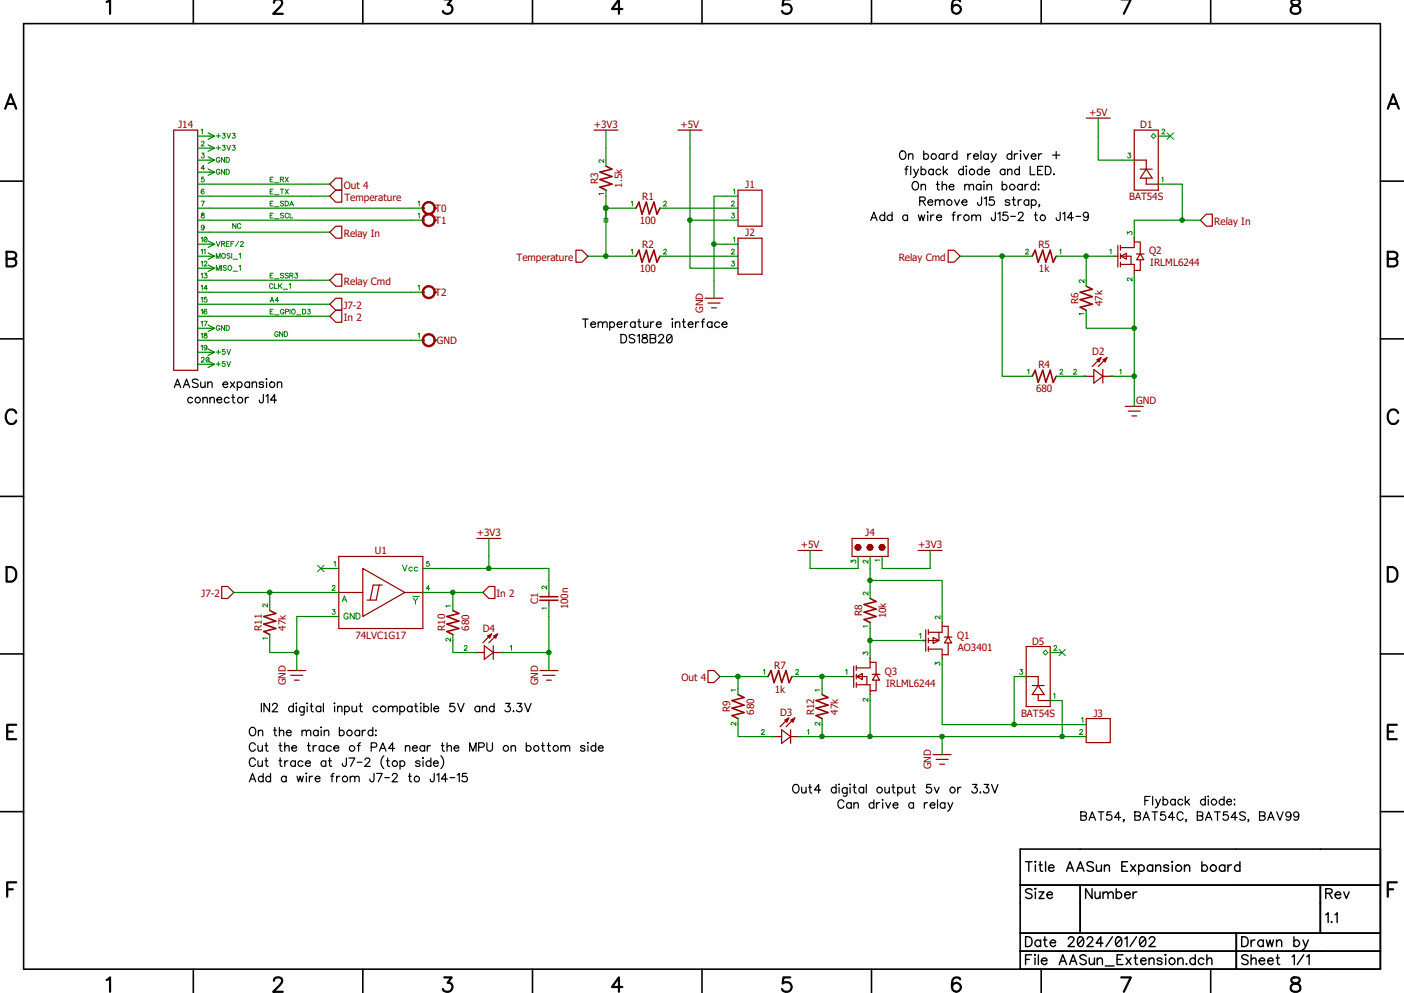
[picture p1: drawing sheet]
<svg xmlns="http://www.w3.org/2000/svg" width="297mm" height="210mm" viewBox="0 0 297 210" stroke-linecap="round" stroke-linejoin="round" font-family="sans-serif">
<defs><g id="words">
<g font-size="2.1" fill="#970000">
<text x="37.7" y="27.1">J14</text>
<text x="125.6" y="27.1">+3V3</text>
<text x="144" y="27.1">+5V</text>
<text x="230.4" y="24.6">+5V</text>
<text x="241.2" y="27.1">D1</text>
<text x="72.8" y="39.9">Out 4</text>
<text x="126.5" y="38.9" transform="rotate(-90 126.5 38.9)">R3</text>
<text x="131.6" y="39.7" transform="rotate(-90 131.6 39.7)">1.5k</text>
<text x="157.6" y="39.8">J1</text>
<text x="72.9" y="42.4">Temperature</text>
<text x="92.1" y="44.9">T0</text>
<text x="92.1" y="47.4">T1</text>
<text x="135.3" y="47.4">100</text>
<text x="135.8" y="42.3">R1</text>
<text x="238.9" y="42.3">BAT54S</text>
<text x="256.9" y="47.6">Relay In</text>
<text x="72.7" y="50">Relay In</text>
<text x="135.8" y="52.5">R2</text>
<text x="157.6" y="50">J2</text>
<text x="219.7" y="52.5">R5</text>
<text x="243.1" y="53.8">Q2</text>
<text x="109.3" y="55.1">Temperature</text>
<text x="135.3" y="57.6">100</text>
<text x="190.1" y="55.1">Relay Cmd</text>
<text x="219.8" y="57.6">1k</text>
<text x="243.3" y="56.3">IRLML6244</text>
<text x="72.6" y="65.3">J7-2</text>
<text x="72.8" y="60.2">Relay Cmd</text>
<text x="92.1" y="62.7">T2</text>
<text x="228.1" y="64.3" transform="rotate(-90 228.1 64.3)">R6</text>
<text x="233.2" y="64.7" transform="rotate(-90 233.2 64.7)">47k</text>
<text x="72.7" y="67.8">In 2</text>
<text x="148.8" y="66.2" transform="rotate(-90 148.8 66.2)">GND</text>
<text x="92.4" y="72.8">GND</text>
<text x="219.7" y="77.9">R4</text>
<text x="231.1" y="75.2">D2</text>
<text x="219.2" y="83">680</text>
<text x="240.4" y="85.3">GND</text>
<text x="100.9" y="113.4">+3V3</text>
<text x="183" y="113.5">J4</text>
<text x="79.3" y="117.3">U1</text>
<text x="169.4" y="116">+5V</text>
<text x="194.2" y="116">+3V3</text>
<text x="42.6" y="126.2">J7-2</text>
<text x="105" y="126.2">In 2</text>
<text x="113.8" y="127.8" transform="rotate(-90 113.8 127.8)">C1</text>
<text x="120.2" y="128.9" transform="rotate(-90 120.2 128.9)">100n</text>
<text x="182.4" y="130.3" transform="rotate(-90 182.4 130.3)">R8</text>
<text x="187.5" y="130.8" transform="rotate(-90 187.5 130.8)">10k</text>
<text x="55.4" y="133.5" transform="rotate(-90 55.4 133.5)">R11</text>
<text x="60.5" y="133.3" transform="rotate(-90 60.5 133.3)">47k</text>
<text x="75.2" y="135">74LVC1G17</text>
<text x="94.1" y="133.5" transform="rotate(-90 94.1 133.5)">R10</text>
<text x="99.2" y="133.4" transform="rotate(-90 99.2 133.4)">680</text>
<text x="102.1" y="133.6">D4</text>
<text x="202.5" y="135.2">Q1</text>
<text x="202.6" y="137.8">AO3401</text>
<text x="218.4" y="136.3">D5</text>
<text x="163.8" y="141.4">R7</text>
<text x="187.2" y="142.7">Q3</text>
<text x="60.5" y="144.9" transform="rotate(-90 60.5 144.9)">GND</text>
<text x="113.8" y="144.9" transform="rotate(-90 113.8 144.9)">GND</text>
<text x="144.2" y="144">Out 4</text>
<text x="163.9" y="146.5">1k</text>
<text x="187.5" y="145.2">IRLML6244</text>
<text x="154.5" y="150.7" transform="rotate(-90 154.5 150.7)">R9</text>
<text x="159.6" y="151.2" transform="rotate(-90 159.6 151.2)">680</text>
<text x="165" y="151.4">D3</text>
<text x="172.3" y="151.3" transform="rotate(-90 172.3 151.3)">R12</text>
<text x="177.3" y="151.1" transform="rotate(-90 177.3 151.1)">47k</text>
<text x="216" y="151.6">BAT54S</text>
<text x="231.3" y="151.6">J3</text>
<text x="197" y="162.7" transform="rotate(-90 197 162.7)">GND</text>
</g>
</g></defs>
<path d="M0 0h297v210h-297z" fill-rule="evenodd" fill="#fff" stroke="#fff" stroke-width=".34"/>
<g fill="none" stroke="#008000" stroke-width=".21">
<path d="M57.1 37.9h.4M57.8 37.5h-.7v1h.7M58.1 38.7h.9M59.3 37.9h.6v-.4h-.6v1M59.6 37.9l.4 .6M60.3 37.5l.7 1M61 37.5l-.7 1M238.6 32.4h.5l-.2 .4h.1a.34 .34 0 0 1 .1 .5 .34 .34 0 0 1-.6-.1M244 28.3l.5 .5-.5 .5-.5-.5zM245.8 37.7l.2-.2v1M245.8 27.6l.2-.3 .4 .2-.6 .8h.7M246.9 28.1l1.3 1.4"/>
<path d="M248.2 28.1l-1.3 1.4M49.9 47.3v1l-.7-1v1M50.9 47.5a.37 .37 0 0 0-.4-.2 .37 .37 0 0 0-.3 .4v.2a.37 .37 0 0 0 .3 .4 .37 .37 0 0 0 .4-.3M57.1 40.5h.4M57.1 58.3h.4M57.1 43h.4M57.1 45.6h.4M57.8 40h-.7v1h.7M57.8 57.8h-.7v1h.7M57.8 42.5h-.7v1.1h.7M57.8 45.1h-.7v1h.7M58 60v1h.6"/>
<path d="M58.1 41.2h.9M58.1 59h.9M58.1 43.7h.9M58.1 46.3h.9M58.9 60v1M59.3 40h.7M59.6 40v1M59.6 60l-.7 .7M60 57.9l-.2-.1-.5 .1 .1 .2 .5 .3v.4h-.3l-.3-.2M60 42.7l-.2-.2-.5 .2 .1 .2 .5 .3v.3l-.3 .1-.3-.2M60 45.2l-.2-.1-.5 .1 .1 .2 .5 .3v.4h-.3l-.3-.2M60.3 40l.7 1"/>
<path d="M60.3 42.5h.4a.54 .54 0 0 1 .3 .6 .54 .54 0 0 1-.3 .5h-.4zM61 40l-.7 1M61 57.9l-.3-.1-.4 .1 .1 .3 .6 .2-.1 .4h-.3l-.3-.2M61 45.3a.37 .37 0 0 0-.4-.2 .37 .37 0 0 0-.3 .4v.2a.37 .37 0 0 0 .3 .4 .37 .37 0 0 0 .4-.3M61.3 43.6l.4-1.1 .4 1.1M61.3 58.3l.6-.1v-.3l-.6-.1v1M61.3 45.1v1h.6M61.5 43.2h.4M61.6 58.3l.4 .5M62.4 57.8h.5l-.2 .4a.34 .34 0 0 1 .3 .3 .34 .34 0 0 1-.3 .3 .34 .34 0 0 1-.4-.2M127.8 46.2h.8v.7h-.8zM57.1 63.9l.4-1 .4 1"/>
<path d="M57.1 65.9h.4M57.3 63.5h.5M57.7 60.2a.37 .37 0 0 0-.4-.2 .37 .37 0 0 0-.3 .4v.2a.37 .37 0 0 0 .3 .4 .37 .37 0 0 0 .4-.3M57.8 65.4h-.7v1h.7M58.1 66.6h.9M58.8 70.4a.37 .37 0 0 0-.4-.3 .37 .37 0 0 0-.3 .4v.3a.36 .36 0 0 0 .4 .4 .36 .36 0 0 0 .3-.4h-.2M59 63.5h-.7l.4-.6v1M59.2 60.4l.4 .6M59.8 70.1v1.1l-.7-1.1v1.1M59.9 61.2h1M60.1 65.7a.39 .39 0 0 0-.5-.3 .39 .39 0 0 0-.3 .4v.2a.38 .38 0 0 0 .4 .4 .38 .38 0 0 0 .4-.4h-.3M60.2 70.1h.3a.54 .54 0 0 1 .3 .6 .54 .54 0 0 1-.3 .5h-.3z"/>
<path d="M60.4 65.9h.6v-.4l-.6-.1v1M61.2 60.2l.2-.2v1M61.3 65.4v1M61.8 65.5l.2-.1a.49 .49 0 0 1 .5 .6 .49 .49 0 0 1-.7 .4l-.1-.4zM62.8 66.6h.9M64 65.4h.3a.54 .54 0 0 1 .4 .5 .54 .54 0 0 1-.4 .5h-.3zM65.1 65.4h.5l-.3 .4a.34 .34 0 0 1 .3 .3 .34 .34 0 0 1-.2 .4 .34 .34 0 0 1-.4-.3M227.2 78.4l.1-.3h.3l.1 .2-.1 .4-.5 .4h.7M236.9 78.3l.2-.2v1M98.3 136.8l.1-.3 .3 .1 .1 .1-.1 .4-.5 .4h.6M107.9 136.7l.3-.2v1M115.7 123.9v.7l-.8-.6-.3 .1 .1 .3 .2 .1"/>
<path d="M115.7 128.6h-1.1l.3 .2M161.1 154.6l.2-.3h.3l.1 .2-.2 .4-.5 .4h.8M170.9 154.5l.2-.2v1"/>
</g>
<g fill="none" stroke="#000" stroke-width=".25">
<path d="M190.5 32.2a.66 .66 0 0 1 .7-.3 .66 .66 0 0 1 .4 .7v.4a.68 .68 0 0 1-.6 .7 .68 .68 0 0 1-.7-.7zM191.4 35.8h.6M192.1 35.2l-.3 .1-.1 .2v1.5M192.2 32.9l.4-.4 .4 .1 .1 1.1M192.2 32.5v1.2M192.7 35.2v1.8M193.1 38.7a.66 .66 0 0 1 .8-.3 .66 .66 0 0 1 .4 .7v.4a.68 .68 0 0 1-.7 .7 .68 .68 0 0 1-.6-.7zM193.3 35.8l.5 1.2-.2 .3-.4 .2M194.3 35.8l-.5 1.2M194.9 36a.57 .57 0 0 1 .8-.1 .57 .57 0 0 1 0 .9 .57 .57 0 0 1-.8-.1M194.9 39.3l.4-.3 .4 .1 .1 1.1M194.9 35.2v1.8"/>
<path d="M194.9 39v1.2M195.4 32.8a.57 .57 0 0 1 .8-.1 .57 .57 0 0 1 0 .8 .57 .57 0 0 1-.8-.1M195.4 31.9v1.8M197.4 36a.57 .57 0 0 0-.8-.1 .57 .57 0 0 0 0 .9 .57 .57 0 0 0 .8-.1M197.4 35.8v1.2M198.1 39h.6M198.3 38.4v1.4l.1 .3 .4 .1M199 36a.57 .57 0 0 0-.8-.1 .57 .57 0 0 0 0 .9 .57 .57 0 0 0 .8-.1M199.3 39.3l.4-.3 .5 .1v1.1M199.3 38.4v1.8M199.6 35.2v1.8M199.6 32.8a.57 .57 0 0 0-.8-.1 .57 .57 0 0 0 0 .8 .57 .57 0 0 0 .8-.1"/>
<path d="M199.6 32.5v1.2M199.9 36.3l.6 .7M200.2 32.5v1.2M200.4 35.8l-.8 .8M200.8 39.5h1a.55 .55 0 0 0-.8-.5 .55 .55 0 0 0-.1 .9 .54 .54 0 0 0 .9 0M200.9 32.5a.57 .57 0 0 0-.7 .5M202.4 32.8a.57 .57 0 0 0-.8-.1 .57 .57 0 0 0 0 .8 .57 .57 0 0 0 .8-.1M202.4 31.9v1.8M203.8 36a.57 .57 0 0 0-.8-.1 .57 .57 0 0 0 0 .9 .57 .57 0 0 0 .8-.1M203.8 35.2v1.8M204.1 39.3l.4-.3 .4 .1 .1 1.1M204.1 39v1.2"/>
<path d="M204.4 35.1v.2zM204.4 35.8v1.2M204.7 32.5v1.2M205 39.3l.4-.3 .5 .1 .1 1.1M205.4 32.5a.57 .57 0 0 0-.7 .5M206 33h1a.55 .55 0 0 0-.8-.4 .55 .55 0 0 0-.2 .8 .54 .54 0 0 0 1 0M207.5 39.2a.57 .57 0 0 0-.8 0 .57 .57 0 0 0 0 .8 .57 .57 0 0 0 .8-.1M207.5 31.9v1.8M207.5 39v1.2M207.7 36a.57 .57 0 0 0-.8-.1 .57 .57 0 0 0 0 .9 .57 .57 0 0 0 .8-.1M207.7 35.2v1.8M208.2 38.3v.2z"/>
<path d="M208.2 39v1.2M208.3 36.3h1a.55 .55 0 0 0-.8-.5 .55 .55 0 0 0-.1 .9 .54 .54 0 0 0 .9 0M208.8 39.3a.63 .63 0 0 1 .9-.2l.1 1.1M208.8 39v1.2M209.1 32.5v1.2M209.1 32.8a.57 .57 0 0 0-.9-.1 .57 .57 0 0 0 0 .8 .57 .57 0 0 0 .9-.1M209.7 32.5l.5 1.2-.3 .5-.3 .1M210.8 32.5l-.6 1.2M212 39.2a.57 .57 0 0 1 .8 0 .57 .57 0 0 1 0 .8 .57 .57 0 0 1-.8-.1M212 38.4v1.8M212.6 35.8v1.2M212.6 36a.57 .57 0 0 0-.8-.1 .57 .57 0 0 0 0 .9 .57 .57 0 0 0 .8-.1"/>
<path d="M213.1 36.1l.5-.3 .4 .1 .1 1.1M213.1 35.8v1.2M214 31.9v1.8M214 32.8a.57 .57 0 0 0-.8-.1 .57 .57 0 0 0 0 .8 .57 .57 0 0 0 .8-.1M214.6 32.5v1.2M215.3 32.5a.59 .59 0 0 0-.7 .5M215.6 36a.57 .57 0 0 0-.8-.1 .57 .57 0 0 0 0 .9 .57 .57 0 0 0 .8-.1M215.6 35.2v1.8M215.8 31.9h.2zM215.9 32.5v1.2M216.3 39v1.2M216.3 39.2a.59 .59 0 0 0-.9-.1 .59 .59 0 0 0 0 .9 .59 .59 0 0 0 .9-.1"/>
<path d="M216.5 32.5l.6 1.2 .5-1.2M216.8 39v1.2M217.5 39a.57 .57 0 0 0-.7 .5M217.9 35.2v1.8h1M218.1 33h1.1a.55 .55 0 0 0-.8-.4 .55 .55 0 0 0-.2 .8 .54 .54 0 0 0 1 0M219.1 38.4v1.8M219.1 39.2a.57 .57 0 0 0-.9 0 .57 .57 0 0 0 0 .8 .57 .57 0 0 0 .9-.1M219.5 36h.7M219.6 39.1h.2zM219.7 32.5v1.2M220.4 32.5a.57 .57 0 0 0-.7 .5M220.6 35.2h-1.1v1.8h1.1"/>
<path d="M221.1 35.2h.6a.95 .95 0 0 1 .7 .9 .95 .95 0 0 1-.7 .9h-.6zM222.7 32.8h1.5M223 36.8v.2zM223.4 32v1.6M184.2 46.7l.7-1.8 .6 1.8M184.4 46.1h.9M187.2 44.9v1.8M187.2 45.7a.59 .59 0 0 0-.9-.1 .59 .59 0 0 0 0 .9 .59 .59 0 0 0 .9-.1M188.7 45.7a.59 .59 0 0 0-.8-.1 .59 .59 0 0 0 0 .9 .59 .59 0 0 0 .8-.1M188.7 44.9v1.8M192 45.7a.57 .57 0 0 0-.9-.1 .57 .57 0 0 0 0 .9 .57 .57 0 0 0 .9-.1M192 45.5v1.2"/>
<path d="M194.3 45.5l.3 1.2 .3-1.2 .4 1.2 .3-1.2M194.6 42.5l1-.1 .1-.2v-.4l-.4-.1h-.7v1.7M195.2 42.5l.5 .9M196.3 44.8v.2zM196.3 45.5v1.2M196.3 42.8h1a.55 .55 0 0 0-.8-.5 .55 .55 0 0 0-.1 .9 .54 .54 0 0 0 .9 0M196.9 45.5v1.2M197.6 45.5a.57 .57 0 0 0-.7 .5M197.9 42.6l.4-.4 .4 .1 .1 1.1M197.9 42.2v1.2M198.1 46h1.1a.58 .58 0 0 0-.6-.5 .58 .58 0 0 0-.6 .6 .58 .58 0 0 0 .5 .6h.3l.4-.3M198.8 42.6l.4-.4 .4 .1 .1 1.1"/>
<path d="M201.4 45.5h.6M201.9 42.2l.5 1.2 .6-1.2M202.1 44.9l-.3 .1-.1 .2v1.5M202.6 45.5v1.2M203.3 45.5a.57 .57 0 0 0-.7 .5M203.5 42.8h1.1a.59 .59 0 0 0-.8-.5 .59 .59 0 0 0-.4 .8 .59 .59 0 0 0 .8 .3l.4-.2M205.6 45.8l.4-.3 .4 .1 .1 1.1M205.6 45.5v1.2M206.5 45.8l.4-.3 .4 .1 .1 1.1M207.6 41.7v1.6l-.3 .1-.3-.1-.2-.5M208.2 42l.5-.3v1.7M210.2 41.7h-.8l-.1 .7a.64 .64 0 0 1 1 .1 .64 .64 0 0 1-.2 .9 .64 .64 0 0 1-.9-.3"/>
<path d="M210.6 44.9l-.1 1.6-.3 .2-.3-.1-.2-.5M211.1 45.2l.4-.3v1.8M213.1 44.9h-.8l-.1 .7a.63 .63 0 0 1 .9 0 .63 .63 0 0 1-.1 1 .63 .63 0 0 1-.9-.3M213.6 42.5a.58 .58 0 0 0-1 0l.3 .3 .6 .1 .1 .3a.58 .58 0 0 1-1 0M213.8 45.8h1M214.1 42.2h.7M214.4 41.7v1.4l.1 .2 .3 .1M215.4 42.2v1.2M215.4 45.3l.4-.4 .6 .1a.55 .55 0 0 1-.2 .8l-.9 .9h1.2M216.1 42.2a.57 .57 0 0 0-.7 .6M217.6 42.5a.57 .57 0 0 0-.8-.1 .57 .57 0 0 0 0 .9 .57 .57 0 0 0 .8-.1M217.6 42.2v1.2"/>
<path d="M218.2 42.5a.57 .57 0 0 1 .8-.1 .57 .57 0 0 1 0 .9 .57 .57 0 0 1-.8-.1M218.2 42.2v1.8M218.8 45.5h.6M219.1 44.9v1.4l.1 .3 .3 .1M219.6 40.1h.2zM219.9 43.3h-.1h.1l-.1 .5M224.3 44.9l-.1 1.6-.3 .2-.3-.1-.2-.5M224.8 45.2l.5-.3v1.8M227.1 46.1h-1.3l.9-1.2v1.8M227.6 45.8h1M230.3 45.5a.55 .55 0 0 1-.8 .4 .55 .55 0 0 1-.2-.8 .55 .55 0 0 1 .9 0 1.23 1.23 0 0 1-.5 1.6l-.4-.1-.1-.2M123.2 67.5h1.2"/>
<path d="M123.8 67.5v1.8M125 68.6h1a.55 .55 0 0 0-.8-.5 .55 .55 0 0 0-.1 .9 .54 .54 0 0 0 .9 0M126.5 68.4l.5-.3 .4 .1 .1 1.1M126.5 68.1v1.2M127.5 68.4l.4-.3 .5 .1v1.1M129 68.3a.57 .57 0 0 1 .8-.1 .57 .57 0 0 1 0 .9 .57 .57 0 0 1-.8-.1M129 68.1v1.7M130.6 68.6h1a.55 .55 0 0 0-.8-.5 .55 .55 0 0 0-.2 .9 .54 .54 0 0 0 1 0M131.4 70.7h.6a.95 .95 0 0 1 .6 .9 .95 .95 0 0 1-.6 .9h-.6zM132.1 68.1v1.2M132.8 68.1a.57 .57 0 0 0-.7 .5M134.3 71a.67 .67 0 0 0-.7-.3 .67 .67 0 0 0-.5 .5l.2 .2 .8 .4 .2 .5a.78 .78 0 0 1-1.2 0"/>
<path d="M134.4 68.1v1.2M134.4 68.3a.57 .57 0 0 0-.9-.1 .57 .57 0 0 0 0 .9 .57 .57 0 0 0 .9-.1M134.8 71.1l.5-.4v1.8M134.9 68.1h.6M135.2 67.5v1.4l.1 .3 .3 .1M136 70.8a.36 .36 0 0 0 .1 .6 .64 .64 0 0 1 .8 .3 .64 .64 0 0 1-.1 .7l-.6 .1a.51 .51 0 0 1-.4-.5 .51 .51 0 0 1 .5-.5l.4-.1a.36 .36 0 0 0 .1-.6zM136.1 68.1l.1 1.1 .5 .1 .4-.4M137.1 68.1v1.2M137.5 70.7h.8l.3 .2 .1 .3-.4 .4a.47 .47 0 0 1 .4 .5 .47 .47 0 0 1-.4 .4h-.8zM137.5 71.6h.8M137.6 68.1v1.2M138.3 68.1a.57 .57 0 0 0-.7 .5"/>
<path d="M138.9 68.6h1a.55 .55 0 0 0-.8-.5 .55 .55 0 0 0-.2 .9 .54 .54 0 0 0 1 0M139.4 71.2l.3-.5 .6 .2a.55 .55 0 0 1-.2 .8l-.8 .8h1.2M141.3 70.8a.58 .58 0 0 1 .8 .3 .9 .9 0 0 1-.6 1.4 1.14 1.14 0 0 1-.2-1.7zM142.1 71.1l-1 1.1M142.2 67.4v.2zM142.2 68.1v1.2M142.9 68.4l.4-.3 .4 .1 .1 1.1M142.9 68.1v1.2M144.4 68.1h.5M144.6 67.5v1.4l.1 .3 .3 .1M145.6 68.6h1a.55 .55 0 0 0-.8-.5 .55 .55 0 0 0-.1 .9 .54 .54 0 0 0 .9 0M147.2 68.1v1.2"/>
<path d="M147.8 68.1a.57 .57 0 0 0-.6 .5M148.4 68.1h.6M149.1 67.5l-.4 .1-.1 .2v1.5M150.6 68.3a.57 .57 0 0 0-.8-.1 .57 .57 0 0 0 0 .9 .57 .57 0 0 0 .8-.1M150.6 68.1v1.2M152.2 68.3a.59 .59 0 0 0-.8-.1 .59 .59 0 0 0 0 .9 .59 .59 0 0 0 .8-.1M152.7 68.6h1.1a.59 .59 0 0 0-.7-.4 .59 .59 0 0 0-.4 .7 .59 .59 0 0 0 .8 .4l.3-.3M36.9 82l.6-1.8 .7 1.8M37.1 81.4h.9M38.8 82l.7-1.8 .6 1.8M39 81.4h.9M40.7 84.3a.57 .57 0 0 0-.8-.1 .57 .57 0 0 0 0 .8 .57 .57 0 0 0 .8 0"/>
<path d="M41.9 80.4a.71 .71 0 0 0-1.2 .2l.2 .3 .8 .3 .2 .5a.82 .82 0 0 1-1.2 0M42.5 80.8v1.1l.5 .1 .4-.4M42.9 84.4l.4-.4 .5 .1 .1 1.1M42.9 84v1.2M43.4 80.8v1.2M43.9 81.1l.5-.3 .4 .1 .1 1.1M43.9 80.8v1.2M44.4 84.4l.4-.4 .5 .1v1.1M44.4 84v1.2M45.9 84.5h1a.55 .55 0 0 0-.8-.4 .55 .55 0 0 0-.1 .9 .54 .54 0 0 0 .9 0M47.2 81.3h1a.55 .55 0 0 0-.8-.5 .55 .55 0 0 0-.2 .9 .54 .54 0 0 0 1 0M48.5 84.3a.57 .57 0 0 0-.9-.1 .57 .57 0 0 0 0 .8 .57 .57 0 0 0 .9 0"/>
<path d="M48.7 80.8l1 1.2M49 84h.6M49.3 83.4v1.5l.1 .2 .3 .1M49.7 80.8l-1 1.2M50.2 81a.57 .57 0 0 1 .8-.1 .57 .57 0 0 1 0 .9 .57 .57 0 0 1-.8-.1M50.2 80.8v1.7M51.9 84v1.2M52.6 84a.57 .57 0 0 0-.7 .5M52.8 81a.57 .57 0 0 0-.8-.1 .57 .57 0 0 0 0 .9 .57 .57 0 0 0 .8-.1M52.8 80.8v1.2M53.3 81.1l.5-.3 .4 .1 .1 1.1M53.3 80.8v1.2"/>
<path d="M55.7 83.4l-.1 1.6-.2 .2-.4-.1-.1-.5M55.8 81a.54 .54 0 0 0-1 0l.1 .2 .8 .2 .1 .3a.54 .54 0 0 1-1 0M56.3 83.8l.4-.4v1.8M56.4 80.1v.2zM56.4 80.8v1.2M58.5 84.6h-1.3l.9-1.2v1.8M58.7 81.1l.4-.3 .4 .1 .1 1.1M58.7 80.8v1.2M52.9 154.1a.66 .66 0 0 1 .8-.2 .66 .66 0 0 1 .4 .6v.4a.68 .68 0 0 1-.7 .7 .68 .68 0 0 1-.7-.7zM54 157.5a.65 .65 0 0 0-.7-.4 .65 .65 0 0 0-.6 .7v.4a.65 .65 0 0 0 .6 .7 .65 .65 0 0 0 .7-.4M54.6 157.7l.1 1.1 .4 .1 .4-.4M54.7 154.8l.4-.4 .4 .1 .1 1.1"/>
<path d="M54.7 154.4v1.2M55.3 148.8v1.7M55.5 157.7v1.2M56 157.7h.6M56.3 157.1v1.4l.1 .3 .3 .1M57 148.8v1.7l-1.2-1.7v1.7M57.7 149.2l.3-.4 .6 .1a.55 .55 0 0 1-.2 .8l-.8 .8h1.2M57.9 154.4h.6M58.1 153.8v1.5l.1 .2 .3 .1M59 157.7h.6M59.1 154.8l.4-.4 .4 .1 .1 1.1M59.1 153.8v1.8"/>
<path d="M59.3 157.1v1.4l.1 .3 .3 .1M60.2 158l.5-.3 .4 .1 .1 1.1M60.2 157.1v1.8M60.6 154.9h1a.55 .55 0 0 0-.8-.4 .55 .55 0 0 0-.1 .9 .54 .54 0 0 0 .9 0M61.7 158.2h1a.55 .55 0 0 0-.7-.5 .55 .55 0 0 0-.2 .9 .54 .54 0 0 0 .9 0M62.1 148.8v1.7M62.1 149.6a.57 .57 0 0 0-.9-.1 .57 .57 0 0 0 0 .9 .57 .57 0 0 0 .9-.1M62.7 148.7v.1zM62.7 149.4v1.1M63.9 154.8l.4-.4 .4 .1 .1 1.1M63.9 154.4v1.2M64.3 149.7a.57 .57 0 0 0-.8-.1 .57 .57 0 0 0 0 .8 .57 .57 0 0 0 .8 0"/>
<path d="M64.3 149.4v1.4a.47 .47 0 0 1-.2 .4 .47 .47 0 0 1-.5 0M64.8 154.8l.4-.4 .5 .1v1.1M65 148.7v.1zM65 149.4v1.1M65 157.7h.6M65.3 157.1v1.4l.1 .3 .3 .1M65.6 149.4h.6M65.9 148.8v1.4l.1 .3h.3M66.3 157.7v1.2M66.9 157.7a.57 .57 0 0 0-.6 .5M67.3 154.7a.57 .57 0 0 0-.8-.1 .57 .57 0 0 0 0 .8 .57 .57 0 0 0 .8 0M67.3 154.4v1.2"/>
<path d="M67.9 149.4v1.1M67.9 149.6a.57 .57 0 0 0-.9-.1 .57 .57 0 0 0 0 .9 .57 .57 0 0 0 .9-.1M67.9 153.8v.1zM67.9 154.4v1.2M68.4 148.8v1.7M68.5 157.7v1.2M68.5 157.9a.57 .57 0 0 0-.8 0 .57 .57 0 0 0 0 .8 .57 .57 0 0 0 .8-.1M68.6 154.8a.63 .63 0 0 1 .9-.3l.1 1.1M68.6 154.4v1.2M70.1 157.9a.59 .59 0 0 0-.9-.1 .59 .59 0 0 0 0 .9 .59 .59 0 0 0 .9-.1M70.6 158.2h1.1a.59 .59 0 0 0-.8-.4 .59 .59 0 0 0-.4 .7 .59 .59 0 0 0 .8 .4l.4-.3M70.8 148.7v.1z"/>
<path d="M70.8 149.4v1.1M71.4 149.7l.4-.3h.5v1.1M71.4 149.4v1.1M71.8 153.8v1.8M71.8 154.7a.57 .57 0 0 1 .8-.1 .57 .57 0 0 1 0 .8 .57 .57 0 0 1-.8 0M72.9 149.6a.57 .57 0 0 1 .8-.1 .57 .57 0 0 1 0 .9 .57 .57 0 0 1-.8-.1M72.9 149.4v1.8M74.5 149.4v1.1h.5l.4-.3M75.4 149.4v1.1M75.6 157.7h.6M75.9 149.4h.7M76.1 154.7a.57 .57 0 0 0-.9-.1 .57 .57 0 0 0 0 .8 .57 .57 0 0 0 .9 0"/>
<path d="M76.1 154.4v1.2M76.2 148.8v1.4l.1 .3h.4M76.3 157.1l-.4 .1v.2v1.5M76.6 154.4v1.2M77.3 154.4a.57 .57 0 0 0-.7 .5M78.5 158h.8a.47 .47 0 0 0 .4-.4 .47 .47 0 0 0-.4-.5h-.8v1.8M78.9 153.8v1.8M78.9 154.7a.57 .57 0 0 0-.9-.1 .57 .57 0 0 0 0 .8 .57 .57 0 0 0 .9 0M79.4 154.5h.2zM79.4 155.5h.2zM79.9 149.6a.57 .57 0 0 0-.8-.1 .57 .57 0 0 0 0 .9 .57 .57 0 0 0 .8-.1M80.3 158.9l.7-1.8 .7 1.8"/>
<path d="M80.5 158.3h.9M81.2 159.9a1.83 1.83 0 0 0 0 2.7M82.2 149.7l.4-.3h.4l.1 1.1M82.2 149.4v1.1M83.1 149.7l.4-.3h.4l.1 1.1M83.5 158.3h-1.3l.9-1.2v1.8M84.6 149.6a.57 .57 0 0 1 .8-.1 .57 .57 0 0 1 0 .9 .57 .57 0 0 1-.8-.1M84.6 149.4v1.8M85.8 158l.4-.3 .4 .1 .1 1.1M85.8 157.7v1.2M87.2 149.4v1.1M87.2 149.6a.57 .57 0 0 0-.9-.1 .57 .57 0 0 0 0 .9 .57 .57 0 0 0 .9-.1"/>
<path d="M87.2 158.2h1.1a.55 .55 0 0 0-.8-.5 .55 .55 0 0 0-.2 .9 .54 .54 0 0 0 1 0M87.7 149.4h.6M88 148.8v1.4l.1 .3h.3M89 148.7v.1zM89 149.4v1.1M89.7 148.8v1.7M89.7 149.6a.57 .57 0 0 1 .8-.1 .57 .57 0 0 1 0 .9 .57 .57 0 0 1-.8-.1M89.8 157.9a.57 .57 0 0 0-.8 0 .57 .57 0 0 0 0 .8 .57 .57 0 0 0 .8-.1M89.8 157.7v1.2M90.4 157.7v1.2M91.1 157.7a.57 .57 0 0 0-.7 .5M91.2 148.8v1.7"/>
<path d="M91.8 149.9h1a.55 .55 0 0 0-.8-.5 .55 .55 0 0 0-.1 .9 .54 .54 0 0 0 .9 0M93.3 159.9a1.83 1.83 0 0 1 0 2.7M93.3 157.7h.6M93.6 157.1v1.4l.1 .3 .3 .1M94.6 158l.4-.3 .4 .1 .1 1.1M94.6 157.1v1.8M96.1 158.2h1a.55 .55 0 0 0-.8-.5 .55 .55 0 0 0-.2 .9 .54 .54 0 0 0 1 0M96.1 148.8h-.8l-.1 .7a.63 .63 0 0 1 .9 0 .63 .63 0 0 1-.1 .9 .63 .63 0 0 1-.9-.2M96.8 148.8l.7 1.7 .7-1.7M99.4 158.9v-1.8l.6 1.8 .7-1.8v1.8M101.3 158h.7a.47 .47 0 0 0 .5-.4 .47 .47 0 0 0-.5-.5h-.7v1.8M101.5 149.6a.57 .57 0 0 0-.9-.1 .57 .57 0 0 0 0 .9 .57 .57 0 0 0 .9-.1"/>
<path d="M101.5 149.4v1.1M102 149.7l.4-.3h.5l.1 1.1M102 149.4v1.1M103 157.1v1.3a.6 .6 0 0 0 .6 .5 .6 .6 0 0 0 .6-.5v-1.3M104.5 149.6a.57 .57 0 0 0-.8-.1 .57 .57 0 0 0 0 .9 .57 .57 0 0 0 .8-.1M104.5 148.8v1.7M107 148.8h.9l-.5 .6a.59 .59 0 0 1 .4 1 .59 .59 0 0 1-1-.2M108.1 158l.4-.3 .5 .1 .1 1.1M108.1 157.7v1.2M108.5 150.5h.2zM109.4 148.8h1l-.5 .6a.59 .59 0 0 1 .4 1 .59 .59 0 0 1-1-.2M111 148.8l.7 1.7 .7-1.7"/>
<path d="M111.3 157.9a.57 .57 0 0 1 .9 0 .57 .57 0 0 1 0 .8 .57 .57 0 0 1-.9-.1M111.3 157.1v1.8M114.6 157.7h.5M114.8 157.1v1.4l.1 .3 .3 .1M115.8 157.7h.6M116 157.1v1.4l.1 .3 .4 .1M118.7 158l.4-.3 .4 .1 .1 1.1M118.7 157.7v1.2M119.6 158l.4-.3 .4 .1 .1 1.1M123.7 157.9a.54 .54 0 0 0-.9 0l.1 .2 .8 .3v.2a.54 .54 0 0 1-.9 0M124.4 157v.2zM124.4 157.7v1.2"/>
<path d="M126 157.9a.57 .57 0 0 0-.8 0 .57 .57 0 0 0 0 .8 .57 .57 0 0 0 .8-.1M126 157.1v1.8M126.6 158.2h1a.55 .55 0 0 0-.8-.5 .55 .55 0 0 0-.1 .9 .54 .54 0 0 0 .9 0M52.7 165.4l.7-1.8 .7 1.8M53 164.8h.8M54 160.7a.65 .65 0 0 0-.7-.4 .65 .65 0 0 0-.6 .7v.4a.65 .65 0 0 0 .6 .7 .65 .65 0 0 0 .7-.4M54.6 160.9l.1 1.1 .4 .1 .4-.3M55.5 160.9v1.2M55.7 164.4a.57 .57 0 0 0-.9-.1 .57 .57 0 0 0 0 .9 .57 .57 0 0 0 .9-.1M55.7 163.6v1.8M56 160.9h.6M56.3 160.3v1.5l.1 .2 .3 .1"/>
<path d="M57.2 163.6v1.8M57.2 164.4a.57 .57 0 0 0-.8-.1 .57 .57 0 0 0 0 .9 .57 .57 0 0 0 .8-.1M59 160.9h.6M59.3 160.3v1.5l.1 .2 .3 .1M60.2 160.9v1.2M60.5 164.2v1.2M60.5 164.4a.57 .57 0 0 0-.8-.1 .57 .57 0 0 0 0 .9 .57 .57 0 0 0 .8-.1M60.9 160.9a.57 .57 0 0 0-.7 .5M62.5 161.2a.57 .57 0 0 0-.9-.1 .57 .57 0 0 0 0 .8 .57 .57 0 0 0 .9-.1M62.5 160.9v1.2M62.8 164.2l.4 1.2 .3-1.2 .3 1.2 .4-1.2M64.1 161.2a.59 .59 0 0 0-.9-.1 .59 .59 0 0 0 0 .8 .59 .59 0 0 0 .9-.1"/>
<path d="M64.6 161.4h1.1a.59 .59 0 0 0-.8-.4 .59 .59 0 0 0-.4 .8 .59 .59 0 0 0 .8 .3l.4-.3M64.8 163.5v.2zM64.8 164.2v1.2M65.4 164.2v1.2M66.1 164.2a.57 .57 0 0 0-.7 .5M66.7 164.7h1a.55 .55 0 0 0-.8-.5 .55 .55 0 0 0-.1 .9 .54 .54 0 0 0 .9 0M68.9 160.9v1.2M68.9 161.2a.57 .57 0 0 0-.8-.1 .57 .57 0 0 0 0 .8 .57 .57 0 0 0 .8-.1M69.5 160.9h.6M69.7 160.3v1.5l.1 .2 .4 .1M70 164.2h.6M70.7 163.6l-.4 .1-.1 .2v1.5"/>
<path d="M71.2 164.2v1.2M71.9 164.2a.57 .57 0 0 0-.7 .5M73.3 160.3l-.1 1.6-.3 .2-.3-.1-.2-.5M73.8 160.3h1.3l-.9 1.8M74.1 164.5a.63 .63 0 0 1 .9-.2l.1 1.1M74.1 164.2v1.2M75.1 164.5l.4-.3 .4 .1 .1 1.1M75.6 161.2h1M77.2 160.7l.4-.4 .5 .2a.55 .55 0 0 1-.1 .7l-.9 .9h1.2M79.1 163.6l-.1 1.6-.2 .2-.4-.1-.2-.5M79.7 163.6h1.2l-.9 1.8M81.4 164.5h1"/>
<path d="M81.7 160.9h.6M82 160.3v1.5l.1 .2 .3 .1M83 164l.4-.4 .5 .1a.55 .55 0 0 1-.1 .8l-.9 .9h1.2M84.6 160.9v1.8M84.6 161.2a.57 .57 0 0 1 .9-.1 .57 .57 0 0 1 0 .8 .57 .57 0 0 1-.9-.1M86.4 164.2h.6M86.7 163.6v1.4v.3l.4 .1M88.9 161.2a.54 .54 0 0 0-1 0l.1 .1 .8 .3 .1 .2a.54 .54 0 0 1-1 0M89.5 160.2v.2zM89.5 160.9v1.2M91.1 160.3v1.8M91.1 161.2a.57 .57 0 0 0-.8-.1 .57 .57 0 0 0 0 .8 .57 .57 0 0 0 .8-.1"/>
<path d="M91.7 161.4h1a.55 .55 0 0 0-.8-.4 .55 .55 0 0 0-.1 .8 .54 .54 0 0 0 .9 0M91.9 163.6l-.1 1.6-.3 .2-.3-.1-.2-.5M92.4 163.9l.4-.3v1.8M94.7 164.8h-1.3l.8-1.2v1.8M95.2 164.5h1M96.7 163.9l.5-.3v1.8M98.7 163.6h-.8l-.1 .7a.63 .63 0 0 1 .9 0 .63 .63 0 0 1-.1 1 .63 .63 0 0 1-.9-.3M167.9 166.2a.66 .66 0 0 1 .7-.3 .66 .66 0 0 1 .4 .7v.4a.68 .68 0 0 1-.6 .7 .68 .68 0 0 1-.7-.7zM169.6 166.5l.1 1.1 .4 .1 .4-.4M170.5 166.5v1.2M171.1 166.5h.6M171.3 165.9v1.4l.1 .3 .3 .1"/>
<path d="M173.6 167.1h-1.3l.9-1.2v1.8M176.9 165.9v1.8M176.9 166.8a.57 .57 0 0 0-.9-.1 .57 .57 0 0 0 0 .8 .57 .57 0 0 0 .9-.1M177.5 165.8v.2zM177.5 166.5v1.2M178.5 169.6a.65 .65 0 0 0-.7-.4 .65 .65 0 0 0-.6 .6v.5a.65 .65 0 0 0 .6 .6 .65 .65 0 0 0 .7-.4M179.2 166.6l-.1 1.6-.2 .2-.5-.1M179.2 166.8a.59 .59 0 0 0-.9-.1 .59 .59 0 0 0 0 .9 .59 .59 0 0 0 .9-.1M179.8 165.8v.2zM179.8 166.5v1.2M180.1 169.8v1.1M180.1 170a.57 .57 0 0 0-.9-.1 .57 .57 0 0 0 0 .9 .57 .57 0 0 0 .9-.1"/>
<path d="M180.5 166.5h.6M180.6 170.1l.5-.3h.4l.1 1.1M180.6 169.8v1.1M180.7 165.9v1.4l.1 .3 .3 .1M182.7 166.8a.57 .57 0 0 0-.8-.1 .57 .57 0 0 0 0 .8 .57 .57 0 0 0 .8-.1M182.7 166.5v1.2M183.3 165.9v1.8M184.9 170a.57 .57 0 0 0-.9-.1 .57 .57 0 0 0 0 .9 .57 .57 0 0 0 .9-.1M184.9 169.2v1.7M185.4 169.8v1.1M186.1 169.8a.57 .57 0 0 0-.7 .5M186.7 169.1v.1z"/>
<path d="M186.7 169.8v1.1M187.2 166.5l.1 1.1 .4 .1 .4-.4M187.4 169.8l.5 1.1 .5-1.1M188.1 166.5v1.2M188.7 166.5h.6M188.9 170.3h1a.55 .55 0 0 0-.7-.5 .55 .55 0 0 0-.2 .9 .54 .54 0 0 0 .9 0M188.9 165.9v1.4l.1 .3 .4 .1M189.9 166.5v1.8M189.9 166.8a.57 .57 0 0 1 .8-.1 .57 .57 0 0 1 0 .8 .57 .57 0 0 1-.8-.1M191.5 166.5l.1 1.1 .4 .1 .4-.4M192.4 166.5v1.2M193 166.5h.5"/>
<path d="M193.2 165.9v1.4l.1 .3 .3 .1M193.3 169.8v1.1M193.3 170a.57 .57 0 0 0-.9-.1 .57 .57 0 0 0 0 .9 .57 .57 0 0 0 .9-.1M195.5 169.8v1.1M196.2 169.8a.57 .57 0 0 0-.7 .5M196.8 170.3h1a.55 .55 0 0 0-.8-.5 .55 .55 0 0 0-.1 .9 .54 .54 0 0 0 .9 0M196.9 165.9h-.8l-.1 .8a.63 .63 0 0 1 1 0 .63 .63 0 0 1-.2 .9 .63 .63 0 0 1-.9-.3M197.7 166.5l.5 1.2 .5-1.2M198.3 169.2v1.7M199.9 169.8v1.1M199.9 170a.57 .57 0 0 0-.8-.1 .57 .57 0 0 0 0 .9 .57 .57 0 0 0 .8-.1M200.5 169.8l.5 1.1-.3 .5-.3 .1"/>
<path d="M201.5 169.8l-.5 1.1M202.6 166.5v1.2M203.3 166.5a.57 .57 0 0 0-.7 .5M205.7 165.9h1l-.5 .7a.59 .59 0 0 1 .4 .9 .59 .59 0 0 1-1-.2M207.4 167.5v.2zM208.2 165.9h.9l-.5 .7a.59 .59 0 0 1 .5 .9 .59 .59 0 0 1-1.1-.2M209.8 165.9l.6 1.8 .7-1.8M228.6 172.6h.8M228.6 171.7h.8l.3 .2 .1 .3-.4 .4a.47 .47 0 0 1 .4 .4 .47 .47 0 0 1-.4 .5h-.8zM230.4 173.5l.7-1.8 .7 1.8M230.6 172.9h.9M232.3 171.7h1.2"/>
<path d="M232.9 171.7v1.8M235.1 171.7h-.9l-.1 .8a.63 .63 0 0 1 1 0 .63 .63 0 0 1-.1 .9 .63 .63 0 0 1-.9-.3M237.1 172.9h-1.3l.8-1.2v1.8M237.8 173.4h-.2h.2l-.2 .4M240.1 172.6h.7M240.1 171.7h.7l.4 .2 .1 .3-.5 .4a.47 .47 0 0 1 .5 .4 .47 .47 0 0 1-.5 .5h-.7zM241.8 173.5l.7-1.8 .7 1.8M242.1 172.9h.8M242.2 169.3h.7M243.3 168.4h-1.1v1.9M243.7 171.7h1.2M243.8 168.4v1.9"/>
<path d="M244.3 171.7v1.8M244.5 169l.5 1.3-.2 .3-.4 .3M245.5 169l-.5 1.3M246 168.4v1.9M246 169.3a.57 .57 0 0 1 .9-.1 .57 .57 0 0 1 0 .8 .57 .57 0 0 1-.9 0M246.5 171.7h-.9l-.1 .8a.63 .63 0 0 1 1 0 .63 .63 0 0 1-.1 .9 .63 .63 0 0 1-1-.3M248.5 172.9h-1.3l.8-1.2v1.8M248.6 169v1.3M248.6 169.3a.57 .57 0 0 0-.8-.1 .57 .57 0 0 0 0 .8 .57 .57 0 0 0 .8 0M250.2 169.3a.57 .57 0 0 0-.8-.1 .57 .57 0 0 0 0 .8 .57 .57 0 0 0 .8 0M250.3 172.1a.65 .65 0 0 0-.8-.4 .65 .65 0 0 0-.5 .7v.4a.65 .65 0 0 0 .5 .7 .65 .65 0 0 0 .8-.4M250.7 168.4v1.9"/>
<path d="M251 173.4h-.2h.2l-.2 .4M251.1 169.5l.6 .8M251.6 169l-.9 .9M253.3 172.6h.7M253.3 171.7h.7l.4 .2 .1 .3-.5 .4a.47 .47 0 0 1 .5 .4 .47 .47 0 0 1-.5 .5h-.7zM255 168.4v1.9M255 169.3a.57 .57 0 0 0-.9-.1 .57 .57 0 0 0 0 .8 .57 .57 0 0 0 .9 0M255 173.5l.7-1.8 .7 1.8M255.3 172.9h.8M255.6 168.4v.1zM255.6 169v1.3M256.9 171.7h1.2"/>
<path d="M257.6 171.7v1.8M259 169.3a.59 .59 0 0 0-.9-.1 .59 .59 0 0 0 0 .9 .59 .59 0 0 0 .9-.1M259 168.4v1.9M259.5 169.5h1a.55 .55 0 0 0-.8-.4 .55 .55 0 0 0-.1 .9 .5 .5 0 0 0 .5 .3 .5 .5 0 0 0 .4-.3M259.7 171.7h-.8l-.1 .8a.63 .63 0 0 1 .9 0 .63 .63 0 0 1-.1 .9 .63 .63 0 0 1-.9-.3M261.2 169v.2zM261.2 170.1v.2zM261.7 172.9h-1.3l.9-1.2v1.8M263.4 172a.67 .67 0 0 0-.6-.3 .67 .67 0 0 0-.5 .4l.1 .3 .9 .3 .1 .5a.78 .78 0 0 1-1.1 0M264.2 173.4h-.2h.2l-.2 .4M266.4 171.7h.8l.3 .2 .1 .3-.4 .4a.47 .47 0 0 1 .4 .4 .47 .47 0 0 1-.4 .5h-.8zM266.4 172.6h.8"/>
<path d="M268.2 173.5l.7-1.8 .6 1.8M268.4 172.9h.9M270.1 171.7l.7 1.8 .6-1.8M273.1 172.3a.55 .55 0 0 1-.8 .5 .55 .55 0 0 1-.2-.9 .55 .55 0 0 1 .9 .1 1.23 1.23 0 0 1-.4 1.5l-.4-.1-.1-.2M274.7 172.3a.55 .55 0 0 1-.7 .5 .55 .55 0 0 1-.2-.9 .55 .55 0 0 1 .9 .1 1.23 1.23 0 0 1-.5 1.5l-.4-.1-.1-.2"/>
<circle cx="197.5" cy="33.1" r=".59"/>
<circle cx="205.6" cy="36.3" r=".59"/>
<circle cx="214.1" cy="39.6" r=".59"/>
<circle cx="200.8" cy="42.8" r=".59"/>
<circle cx="204.4" cy="46" r=".6"/>
<circle cx="220.6" cy="46" r=".59"/>
<circle cx="41.8" cy="84.6" r=".59"/>
<circle cx="50.8" cy="84.6" r=".59"/>
<circle cx="57.6" cy="81.3" r=".59"/>
<circle cx="73.9" cy="155" r=".59"/>
<circle cx="74.5" cy="158.3" r=".59"/>
<circle cx="81" cy="149.9" r=".6"/>
<circle cx="107" cy="158.3" r=".59"/>
<circle cx="113.5" cy="158.3" r=".59"/>
<circle cx="117.6" cy="158.3" r=".59"/>
<circle cx="73" cy="164.7" r=".59"/>
<circle cx="83.5" cy="161.5" r=".59"/>
<circle cx="88.2" cy="164.7" r=".59"/>
<circle cx="186.1" cy="167.1" r=".6"/>
<circle cx="201.5" cy="167.1" r=".59"/>
<circle cx="256.8" cy="169.6" r=".59"/>
</g>
<g fill="none" stroke="#008000" stroke-width=".25">
<path d="M44.4 38.9h21.6M128.2 31.3v2.6M146 31.3v15.3h7.6M232.3 28.8v5.1h7.6M245 38.9h5.1v7.7h-10.2v2.5M245 28.8h2.6M44.4 46.6h42.5M44.4 44h42.5M44.4 59.3h21.6M44.4 41.5h21.6M44.4 49.1h21.6M128.2 41.5v2.5h5.1"/>
<path d="M128.2 46.6v-2.6v10.2h5.1M128.2 54.2h.1M140.9 44h12.7M140.9 54.2h12.7M146 46.6v10.1h7.6M151 51.6h2.6M153.6 41.5h-2.6v17.8M206.9 54.2h10.2M212 54.2v25.4h5.1M224.7 54.2h9.8M229.8 54.2v5.1M239.9 59.3v22.8"/>
<path d="M44.4 61.8h42.5M44.4 66.9h21.6M44.4 72h42.5M44.4 64.3h21.6M224.7 79.6h5.1M229.8 66.9v2.5h10.1M234.9 79.6h5M103.4 117.7v2.5h-10.1M53.3 125.3h14.6M57.1 125.3v2.5M67.9 130.4h-5.1v7.6h-5.7v-2.5M93.3 125.3h5"/>
<path d="M95.8 135.5v2.5h5.1M95.8 125.3v2.5M103.4 120.2h12.7v5.1M116.1 127.8v10.2h-10.1M171.4 120.2h10.1M184.1 122.8h15.2v7.6M184.1 120.2v5.1M184.1 132.9v5.1M184.1 135.5h10.1M186.6 120.2h10.2M156.1 153.2v2.6h7.6M161.2 143.1h-5.1v2.5"/>
<path d="M168.8 155.8h58.4M168.8 143.1h9.8M173.9 143.1v2.5M173.9 153.2v2.6M184.1 148.2v7.6M199.3 140.5v12.7h27.9M214.5 143.1v10.1M224.7 148.2v7.6"/>
</g>
<g fill="#008000" stroke="#008000" stroke-width=".21">
<circle cx="95.8" cy="125.3" r=".49"/>
<circle cx="156.1" cy="143.1" r=".49"/>
<circle cx="212" cy="54.2" r=".49"/>
<circle cx="128.2" cy="44" r=".49"/>
<circle cx="128.2" cy="54.2" r=".49"/>
<circle cx="103.4" cy="120.2" r=".49"/>
<circle cx="151" cy="51.6" r=".49"/>
<circle cx="239.9" cy="79.6" r=".49"/>
<circle cx="116.1" cy="138" r=".49"/>
<circle cx="62.8" cy="138" r=".49"/>
<circle cx="239.9" cy="69.4" r=".49"/>
<circle cx="224.7" cy="155.8" r=".49"/>
<circle cx="199.3" cy="155.8" r=".49"/>
<circle cx="184" cy="155.8" r=".49"/>
<circle cx="173.9" cy="155.8" r=".49"/>
<circle cx="145.9" cy="46.5" r=".49"/>
<circle cx="57" cy="125.3" r=".49"/>
<circle cx="229.8" cy="54.2" r=".49"/>
<circle cx="250.1" cy="46.5" r=".49"/>
<circle cx="214.5" cy="153.2" r=".49"/>
<circle cx="184" cy="122.7" r=".49"/>
<circle cx="184" cy="135.4" r=".49"/>
<circle cx="173.9" cy="143.1" r=".49"/>
</g>
<path d="M114.2 126.2h3.8M114.2 127h3.8" fill="none" stroke="#970000" stroke-width=".34"/>
<g fill="none" stroke="#970000" stroke-width=".25">
<path d="M239.9 33.9h2.6v1.9M239.9 27.5h5.1v12.7h-5.1zM241.2 35.8h2.6M242.5 35.8l1.3 1.9h-2.6zM242.5 37.7v1.2h2.5M229.2 79.6h2.2M231.4 78.1l1.9 1.5-1.9 1.4zM232.2 76.3l-1.1 1.2M233.3 78.1v2.9M233.3 79.6h2.2M233.5 76.3l-1.2 1.2M100.2 138h2.2"/>
<path d="M102.4 136.6l2 1.4-2 1.4zM103.3 134.7l-1.1 1.2M104.4 136.6v2.8M104.4 138h2.2M104.6 134.7l-1.2 1.2M116.1 125.3v.8M116.1 127v.8M163.1 155.8h2.2M165.4 154.3l1.9 1.5-1.9 1.4zM166.2 152.5l-1.2 1.2M167.3 154.3v2.9M167.3 155.8h2.2"/>
<path d="M167.5 152.5l-1.2 1.2"/>
</g>
<g fill="#970000" stroke="#970000" stroke-width=".21">
<path d="M232 76.1l1-.5-.5 1z"/>
<path d="M233.3 76.1l.9-.5-.4 1z"/>
<path d="M166 152.3l.9-.5-.4 1z"/>
<path d="M167.3 152.3l.9-.5-.5 1z"/>
<path d="M103.1 134.5l1-.5-.5 1z"/>
<path d="M104.4 134.5l.9-.5-.4 1z"/>
</g>
<circle cx="89.5" cy="72" r=".25" fill="#970000"/>
<path d="M89.5 72a1.25 1.25 0 0 1 1.2-1.3 1.25 1.25 0 0 1 1.2 1.3" fill="none" stroke="#970000" stroke-width=".51"/>
<circle cx="92" cy="72" r=".25" fill="#970000"/>
<path d="M89.5 72a1.25 1.25 0 0 0 1.2 1.2 1.25 1.25 0 0 0 1.2-1.2" fill="none" stroke="#970000" stroke-width=".51"/>
<g fill="none" stroke="#008000" stroke-width=".21">
<path d="M42.5 27.5l.3-.2v1M42.6 30.1l.2-.3 .3 .1 .1 .2-.1 .3-.6 .5h.7M42.7 32.4h.5l-.3 .4a.34 .34 0 0 1 .3 .3 .34 .34 0 0 1-.3 .3 .34 .34 0 0 1-.4-.2M43.1 37.5h-.4l-.1 .4a.35 .35 0 0 1 .6 0 .35 .35 0 0 1-.2 .6 .35 .35 0 0 1-.5-.2M43.3 35.6h-.8l.6-.7v1M45.8 28.7h.9M45.8 31.3h.9M46.2 28.3v.9M46.2 30.8v.9M46.5 33.5a.46 .46 0 0 0-.8 0 .46 .46 0 0 0 .3 .7l.3 .1 .1-.1 .1-.3h-.2M46.5 36.1a.46 .46 0 0 0-.8 0 .46 .46 0 0 0 .3 .7l.3 .1 .1-.2 .1-.3h-.2M47.1 28.2h.5l-.3 .4a.34 .34 0 0 1 .4 .3 .34 .34 0 0 1-.3 .4 .34 .34 0 0 1-.4-.3"/>
<path d="M47.1 30.7h.5l-.3 .5a.34 .34 0 0 1 .4 .3 .34 .34 0 0 1-.3 .3 .34 .34 0 0 1-.4-.2M47.5 33.3v1l-.7-1v1M47.5 35.8v1.1l-.7-1.1v1.1M47.8 33.3h.4a.58 .58 0 0 1 .3 .5 .58 .58 0 0 1-.3 .5h-.4zM47.8 35.8h.4a.58 .58 0 0 1 .3 .5 .58 .58 0 0 1-.3 .6h-.4zM48 28.2l.4 1.1 .4-1.1M48 30.7l.4 1.1 .4-1.1M49.2 28.2h.5l-.3 .4h.2a.34 .34 0 0 1 .1 .6 .34 .34 0 0 1-.6-.2M49.2 30.7h.5l-.3 .5h.2a.34 .34 0 0 1 .1 .5 .34 .34 0 0 1-.6-.1M127.7 33.7v.7l-.8-.6-.2 .1v.3l.3 .1M42.5 42.5h.7l-.4 1.1M42.5 50.4l.3-.2v1"/>
<path d="M42.5 52.9l.3-.2v1M42.5 55.5l.3-.3v1.1M42.5 58l.3-.2v1M42.7 45.1v.3l.4 .2 .1 .2-.1 .3h-.3l-.3-.2 .2-.3 .5-.3-.1-.2zM43.1 52.9l.3-.2v1M43.1 40.1v-.1a.45 .45 0 0 0-.6 .5 .45 .45 0 0 0 .6 .4 .33 .33 0 0 0-.1-.5 .33 .33 0 0 0-.5 .3M43.2 48a.32 .32 0 0 1-.4 .3 .32 .32 0 0 1-.3-.4l.3-.3a.53 .53 0 0 1 .4 .5 .53 .53 0 0 1-.4 .5l-.2-.1M43.2 55.5a.3 .3 0 0 1 .3-.3 .3 .3 0 0 1 .3 .3l-.7 .8h.7M43.2 57.8h.6l-.3 .4a.34 .34 0 0 1 .3 .3 .34 .34 0 0 1-.3 .3 .34 .34 0 0 1-.4-.2M43.3 50.2a.5 .5 0 0 1 .6 .4 .5 .5 0 0 1-.4 .6l-.3-.2zM43.8 50.4l-.6 .6M45.8 51.1l.3 1 .5-1"/>
<path d="M45.8 54.7v-1.1l.3 1.1 .5-1.1v1.1M45.8 57.2v-1.1l.3 1.1 .5-1.1v1.1M46.9 51.6l.6-.1v-.3l-.6-.1v1M46.9 56.1v1.1M47 53.8a.49 .49 0 0 1 .7 .3 .49 .49 0 0 1-.5 .6l-.3-.5zM47.2 51.6l.3 .5M47.9 56.3l-.2-.2-.5 .2 .1 .3 .6 .3-.2 .3-.5-.2M47.9 51.6h.4M48.3 56.4a.49 .49 0 0 1 .8 .1 .49 .49 0 0 1-.4 .7l-.4-.3zM48.5 51.1h-.6v1h.6M48.7 53.8l-.3-.2-.4 .2 .1 .2 .6 .4-.3 .3-.4-.2M48.9 51.6h.3"/>
<path d="M49 53.6v1.1M49.3 54.8h.9M49.3 57.4h.9M49.5 51.1h-.6v1M50.5 51.1l-.7 1M50.6 53.8l.2-.2v1.1M50.6 56.3l.2-.2v1.1M50.9 51.3a.29 .29 0 0 1 .4-.2 .29 .29 0 0 1 .1 .4l-.6 .6h.7M127.7 40.9h-1l.2 .3M133.6 42.8l.2-.3v1.1M133.6 52.9l.2-.2v1M140.4 42.8l.2-.3 .3 .1 .1 .2-.2 .3-.5 .5h.8"/>
<path d="M140.4 53l.2-.3h.3l.1 .2-.2 .4-.5 .4h.8M154.8 42.8l.1-.3 .3 .1 .1 .2-.1 .3-.5 .5h.7M154.8 53l.1-.3h.3l.1 .2-.1 .4-.5 .4h.7M154.8 45.1h.5l-.3 .4h.2a.36 .36 0 0 1 .1 .6 .36 .36 0 0 1-.6-.2M154.8 55.2h.5l-.3 .4h.2a.36 .36 0 0 1 .1 .6 .36 .36 0 0 1-.6-.2M155.2 40.2l.2-.2v1M155.2 50.4l.2-.2v1M217 53l.2-.3h.3l.1 .2-.2 .4-.5 .4h.7M224.2 52.9l.2-.2v1M229.3 59.1v.7l-.8-.6-.2 .1v.3l.3 .1M234.8 52.9l.2-.2v1M238.5 49.5v-.5l.3 .3v-.2a.35 .35 0 0 1 .6 0 .35 .35 0 0 1-.1 .5"/>
<path d="M239.5 58.7v.7l-.7-.6-.3 .2v.3l.2 .1M42.5 60.5l.3-.2v1M42.5 63.1l.3-.2v1M42.5 65.6l.3-.2v1M42.5 68.2l.3-.3v1.1M42.5 70.7l.3-.2v1M42.5 73.2l.3-.2v1M42.6 75.8l.2-.2h.3l.1 .2-.1 .3-.6 .5h.7M43.1 67.9h.7l-.5 1.1M43.2 70.5v.3a.43 .43 0 0 1 .5 .2 .43 .43 0 0 1 0 .5h-.1a.31 .31 0 0 1-.5-.2 .31 .31 0 0 1 .3-.4l.3-.1v-.3zM43.7 75.6a.51 .51 0 0 1 .6 .4 .51 .51 0 0 1-.3 .6l-.3-.1-.1-.3zM43.7 62.9h-.5v.4a.36 .36 0 0 1 .5 0 .36 .36 0 0 1 0 .5 .36 .36 0 0 1-.6-.1"/>
<path d="M43.7 65.5v-.1a.5 .5 0 0 0-.6 .4 .5 .5 0 0 0 .3 .6 .32 .32 0 0 0 .4-.3 .32 .32 0 0 0-.3-.3 .32 .32 0 0 0-.4 .3M43.8 73.4a.32 .32 0 0 1-.5 .2 .32 .32 0 0 1-.1-.5 .32 .32 0 0 1 .5 .1l-.1 .8-.4-.1M43.9 61h-.8l.5-.7v1M44.2 75.8l-.6 .6M45.8 74.5h.9M45.8 77h.9M46.2 74v.9M46.2 76.5v.9M46.5 69.1a.46 .46 0 0 0-.8 0 .46 .46 0 0 0 .3 .7l.3 .1 .1-.2 .1-.2h-.2M47.5 68.8v1.1l-.7-1.1v1.1M47.5 73.9h-.4l-.1 .5a.36 .36 0 0 1 .6 0 .36 .36 0 0 1-.1 .5 .36 .36 0 0 1-.5-.1M47.5 76.5h-.4l-.1 .4a.36 .36 0 0 1 .6 0 .36 .36 0 0 1-.1 .5 .36 .36 0 0 1-.5-.1"/>
<path d="M47.8 68.8h.4a.58 .58 0 0 1 .3 .6 .58 .58 0 0 1-.3 .5h-.4zM48 73.9l.4 1.1 .4-1.1M48 76.5l.4 1 .4-1M88.5 70.7l.2-.2v1M217.4 78.3l.2-.2v1M224.2 78.4l.2-.3h.3l.1 .2-.6 .8h.7M229.3 66.3h-1l.2 .3M180 119v-.5l.4 .3a.35 .35 0 0 1 .6-.3 .35 .35 0 0 1-.1 .6M183.6 118.4v.7l-.7-.6-.3 .2v.3h.2M186.1 118.4h-1l.2 .3M95.3 128.1h-1l.2 .3M95.3 135v.6l-.7-.6-.3 .2 .1 .3 .2 .1"/>
<path d="M183.6 125.1v.8l-.7-.7-.3 .2v.3l.2 .1M183.6 132.4h-1l.2 .2M194.5 134.2l.3-.2v1M198.8 130.2v.7l-.7-.6-.3 .2 .1 .3 .2 .1M155.7 145.9h-1.1l.3 .3M155.7 152.7v.7l-.8-.6-.3 .2 .1 .2 .2 .1M161.5 141.8l.3-.2v1M168.4 141.9l.1-.3h.3l.1 .2-.6 .8h.7M197.8 140.6v-.5l.4 .3a.35 .35 0 0 1 .6-.3 .35 .35 0 0 1-.1 .6M228.4 154.6l.2-.3h.3l.1 .2-.1 .4-.6 .4h.8M228.8 152l.3-.2v1"/>
</g>
<g fill="none" stroke="#008000" stroke-width=".25">
<path d="M41.8 28.8h3.6M41.8 31.3h3.6M41.8 33.9h3.6M41.8 36.4h3.6M41.8 38.9h2.6M44 28.1l1.4 .7M44 30.6l1.4 .7M44 33.2l1.4 .7M44 35.7l1.4 .7M45.4 28.8l-1.4 .7M45.4 31.3l-1.4 .7M45.4 33.9l-1.4 .6"/>
<path d="M45.4 36.4l-1.4 .7M66 38.9h3.8M128.2 27.5v3.8M128.2 33.9v1.2M146 27.5v3.8M232.3 25v3.8M41.8 41.5h2.6M41.8 44h2.6M41.8 46.6h2.6M41.8 51.6h3.6M41.8 54.2h3.6M41.8 56.7h3.6"/>
<path d="M41.8 49.1h2.6M41.8 59.3h2.6M44 51l1.4 .6M44 53.5l1.4 .7M44 56l1.4 .7M45.4 51.6l-1.4 .7M45.4 54.2l-1.4 .7M45.4 56.7l-1.4 .7M66 49.1h3.8M66 59.3h3.8M128.2 40.2v1.3M133.3 44h1.2"/>
<path d="M133.3 54.2h1.2M139.6 44h1.3M139.6 54.2h1.3M151 59.3v3.8M153.6 41.5h2.5M153.6 44h2.5M153.6 46.6h2.5M153.6 51.6h2.5M153.6 54.2h2.5M153.6 56.7h2.5M203.1 54.2h3.8M217.1 54.2h1.3"/>
<path d="M223.4 54.2h1.3M229.8 59.3v1.2M234.5 54.2h1.3M239.9 49.1v1.3M239.9 58v1.3M250.1 46.6h3.8M41.8 72h2.6M41.8 64.3h2.6M41.8 66.9h2.6M41.8 61.8h2.6M41.8 69.4h3.6M41.8 74.5h3.6"/>
<path d="M41.8 77h3.6M44 68.7l1.4 .7M44 73.8l1.4 .7M44 76.4l1.4 .6M45.4 69.4l-1.4 .7M45.4 74.5l-1.4 .7M45.4 77l-1.4 .7M66 64.3h3.8M66 66.9h3.8M86.9 72h2.6M217.1 79.6h1.3M223.4 79.6h1.3"/>
<path d="M229.8 65.6v1.3M239.9 82.1v3.8M103.4 113.9v3.8M171.4 116.4v3.8M181.5 117.7v2.5M184.1 117.7v2.5M186.6 117.7v2.5M196.8 116.4v3.8M49.4 125.3h3.9M62.8 138v3.8M95.8 127.8v1.3M95.8 134.2v1.3"/>
<path d="M98.3 125.3h3.9M116.1 138v3.8M184.1 125.3v1.3M184.1 131.7v1.2M194.2 135.5h1.3M199.3 130.4v1.3M199.3 139.3v1.2M152.3 143.1h3.8M156.1 145.6v1.3M156.1 152v1.2M161.2 143.1h1.3M167.6 143.1h1.2"/>
<path d="M199.3 155.8v3.8M227.2 153.2h2.6M227.2 155.8h2.6"/>
</g>
<g fill="none" stroke="#970000" stroke-width=".25">
<path d="M36.7 27.5h5.1v50.8h-5.1zM69.8 38.9l1.2-1.2h1.3v2.5h-1.3zM125.6 27.5h5.1M143.4 27.5h5.1M229.8 25h5.1M69.8 49.1l1.2-1.3h1.3v2.6h-1.3zM69.8 59.3l1.2-1.3h1.3v2.5h-1.3zM156.1 40.2h5.1v7.6h-5.1zM156.1 50.4h5.1v7.6h-5.1zM200.6 52.9h1.2l1.3 1.3-1.3 1.3h-1.2zM235.8 54.2h.7M236.5 51.9v4.6"/>
<path d="M237 52.4h2.9M237 54.2h2.2M237 51.9v1M237 53.7v1M237 55.5v1M237.1 54.2l1.2-.6v1.2zM237.2 55.9h2.7v2.1M239.3 54.2v1.7M239.9 50.2v2.1M239.9 51.2h1.3M239.9 57.2h1.3M240.4 53.7h1.6"/>
<path d="M241.2 53.7l.8 1.2h-1.5zM241.2 51.3v2.5M241.2 55v2.1M255.2 45.3h1.3v2.5h-1.3l-1.3-1.2zM69.8 64.3l1.2-1.2h1.3v2.5h-1.3zM69.8 66.9l1.2-1.3h1.3v2.6h-1.3zM149.1 63.1h3.9M149.8 64.1h2.5M150.5 65.1h1.1M238 85.9h3.9M238.7 87h2.5M239.4 88h1.1"/>
<path d="M100.9 113.9h5.1M168.8 116.4h5.1M180.3 113.9h7.6v3.8h-7.6zM194.2 116.4h5.1M46.9 124h1.3l1.2 1.3-1.2 1.3h-1.3zM102.2 125.3l1.2-1.3h1.3v2.6h-1.3zM195.1 135.5h.7M195.8 133.2v4.5M196.4 135.5h2.2M196.4 137.3h2.9M196.4 133.2v1M196.4 135v1"/>
<path d="M196.4 136.7v1.1M197.4 134.8l1.2 .7-1.2 .6zM198.6 133.7v1.8M199.3 132.5h1.3v2.2M199.3 131.7v2h-2.8M199.3 137.4v2M199.8 134.7h1.6M200.6 134.7l.7 1.3h-1.5zM200.6 136v2.5h-1.3M60.9 141.8h3.8M61.5 142.8h2.6M62.3 143.8h1"/>
<path d="M114.2 141.8h3.8M114.9 142.8h2.5M115.6 143.8h1M149.8 141.8h1.2l1.3 1.3-1.3 1.3h-1.2zM197.4 159.6h3.8M229.8 152h5.1v5.1h-5.1zM198 160.6h2.6M198.8 161.6h1"/>
</g>
<g fill="#970000" stroke="#970000" stroke-width=".21">
<circle cx="186.6" cy="115.8" r=".61"/>
<circle cx="184" cy="115.8" r=".61"/>
<circle cx="181.5" cy="115.8" r=".61"/>
</g>
<path d="M180.9 115.8h1.3M183.4 115.8h1.3M186 115.8h1.2" fill="none" stroke="#970000" stroke-width=".21"/>
<path d="M128.2 35.1l1.3 .7-2.6 .6 2.6 .9-2.6 .7 2.6 .9-2.6 .7 1.3 .6M134.5 44l.7-1.2 .6 2.5 .9-2.5 .7 2.5 .9-2.5 .7 2.5 .6-1.3M134.5 54.2l.7-1.3 .6 2.6 .9-2.6 .7 2.6 .9-2.6 .7 2.6 .6-1.3M218.4 54.2l.6-1.3 .6 2.6 1-2.6 .6 2.6 1-2.6 .6 2.6 .6-1.3M218.4 79.6l.6-1.3 .6 2.6 1-2.6 .6 2.6 1-2.6 .6 2.6 .6-1.3M229.8 60.5l1.3 .7-2.6 .6 2.6 .9-2.6 .7 2.6 .9-2.6 .7 1.3 .6M95.8 129.1l1.3 .7-2.6 .6 2.6 1-2.6 .6 2.6 .9-2.6 .7 1.3 .6M184.1 126.6l1.2 .6-2.5 .6 2.5 1-2.5 .7 2.5 .9-2.5 .6 1.3 .7M156.1 146.9l1.3 .6-2.5 .7 2.5 .9-2.5 .7 2.5 .9-2.5 .6 1.2 .7M162.5 143.1l.6-1.3 .6 2.6 1-2.6 .7 2.6 .9-2.6 .6 2.6 .7-1.3" fill="none" stroke="#970000" stroke-width=".34"/>
<circle cx="89.5" cy="44" r=".25" fill="#970000"/>
<path d="M89.5 44a1.25 1.25 0 0 1 1.2-1.2 1.25 1.25 0 0 1 1.2 1.2" fill="none" stroke="#970000" stroke-width=".51"/>
<circle cx="92" cy="44" r=".25" fill="#970000"/>
<path d="M89.5 44a1.25 1.25 0 0 0 1.2 1.3 1.25 1.25 0 0 0 1.2-1.3" fill="none" stroke="#970000" stroke-width=".51"/>
<path d="M88.5 42.8l.2-.3v1.1" fill="none" stroke="#008000" stroke-width=".21"/>
<path d="M86.9 44h2.6" fill="none" stroke="#008000" stroke-width=".25"/>
<circle cx="89.5" cy="46.6" r=".25" fill="#970000"/>
<path d="M89.5 46.6a1.25 1.25 0 0 1 1.2-1.3 1.25 1.25 0 0 1 1.2 1.3" fill="none" stroke="#970000" stroke-width=".51"/>
<circle cx="92" cy="46.6" r=".25" fill="#970000"/>
<path d="M89.5 46.6a1.25 1.25 0 0 0 1.2 1.2 1.25 1.25 0 0 0 1.2-1.2" fill="none" stroke="#970000" stroke-width=".51"/>
<path d="M88.5 45.3l.2-.2v1" fill="none" stroke="#008000" stroke-width=".21"/>
<path d="M86.9 46.6h2.6" fill="none" stroke="#008000" stroke-width=".25"/>
<circle cx="89.5" cy="61.8" r=".25" fill="#970000"/>
<path d="M89.5 61.8a1.25 1.25 0 0 1 1.2-1.3 1.25 1.25 0 0 1 1.2 1.3" fill="none" stroke="#970000" stroke-width=".51"/>
<circle cx="92" cy="61.8" r=".25" fill="#970000"/>
<path d="M89.5 61.8a1.25 1.25 0 0 0 1.2 1.2 1.25 1.25 0 0 0 1.2-1.2" fill="none" stroke="#970000" stroke-width=".51"/>
<g fill="none" stroke="#008000" stroke-width=".21">
<path d="M88.5 60.5l.2-.2v1M67.2 119.5l1.3 1.4M68.5 119.5l-1.3 1.4M70.7 119l.2-.3v1.1M85.1 119.5l.5 1.3 .5-1.3M90.8 118.7h-.5v.5a.37 .37 0 0 1 .5 0 .37 .37 0 0 1-.1 .6 .37 .37 0 0 1-.5-.3M56.6 135h-1l.2 .2M56.6 127.7v.7l-.5-.5-.3-.1-.2 .3 .2 .2M70.3 124.1l.2-.3 .3 .1 .1 .1-.2 .4-.5 .4h.7M70.4 128.9h.5l-.3 .4a.35 .35 0 0 1 .2 .5 .35 .35 0 0 1-.6 0M72.4 127.3l.5-1.3 .5 1.3M72.6 126.9h.6"/>
<path d="M73.7 130a.46 .46 0 0 0-.6-.3 .46 .46 0 0 0-.3 .5v.3a.45 .45 0 0 0 .4 .4 .45 .45 0 0 0 .5-.4h-.3M74.9 129.7v1.2l-.8-1.2v1.2M75.3 129.7h.4a.68 .68 0 0 1 .5 .6 .68 .68 0 0 1-.5 .6h-.4zM87.2 120.1a.42 .42 0 0 0-.6-.1 .42 .42 0 0 0 0 .7 .42 .42 0 0 0 .6-.1M87.4 126.5l.5 .6v.7M87.4 126.2h1.3M88.3 120.1a.41 .41 0 0 0-.5 0 .41 .41 0 0 0 0 .6 .41 .41 0 0 0 .5-.1M88.3 126.5l-.4 .6M90.9 124.5h-.7l.5-.7v1M182.6 138.4v-.5l.4 .3v-.2a.36 .36 0 0 1 .5 0 .36 .36 0 0 1-.1 .6M221.1 137.5l.6 .5-.6 .5-.4-.5zM223 136.8l.1-.3 .3 .1 .1 .1-.6 .8h.7"/>
<path d="M224 137.3l1.4 1.4M225.4 137.3l-1.4 1.4M173.4 152.7v.7l-.7-.6-.3 .2 .1 .2 .2 .1M173.4 145.9h-1l.2 .3M178.9 141.8l.3-.2v1M183.6 147.7v.6l-.7-.6-.3 .2v.3l.2 .1M215.8 141.6h.5l-.3 .4h.2a.36 .36 0 0 1 0 .6 .36 .36 0 0 1-.6-.1M222.9 146.9l.2-.2v1"/>
</g>
<g fill="none" stroke="#008000" stroke-width=".25">
<path d="M66 41.5h3.8M124.4 54.2h3.8M86.9 61.8h2.6M57.1 127.8v1.3M57.1 134.2v1.3M67.9 120.2h3.8M67.9 125.3h3.8M67.9 130.4h3.8M89.5 120.2h3.8M89.5 125.3h3.8M184.1 138v1.3M222.2 138h2.5"/>
<path d="M173.9 145.6v1.3M173.9 152v1.2M178.6 143.1h1.3M184.1 146.9v1.3M214.5 143.1h2.6M222.2 148.2h2.5"/>
</g>
<g fill="none" stroke="#970000" stroke-width=".25">
<path d="M69.8 41.5l1.2-1.3h1.3v2.6h-1.3zM121.8 52.9h1.3l1.3 1.3-1.3 1.3h-1.3zM71.7 117.7h17.8v15.2h-17.8zM71.7 125.3h5.1M76.8 120.2l8.8 5.1-8.8 5.1zM80.2 123.7l-.6 3.2h-1.9M80.9 123.7h-1.9l-.7 3.2M85.6 125.3h3.9M184.1 139.1v2.1M217.1 136.7h5.1v12.7h-5.1zM179.9 143.1h.7M180.6 140.9v4.5"/>
<path d="M181.1 143.1h2.2M181.1 141.3h3M181.1 140.8v1M181.1 142.6v1M181.1 144.4v1M181.2 143.1l1.2-.6v1.2zM181.3 144.8h2.8v2.1M183.4 143.1v1.7M184.1 140.1h1.2M184.1 146.1h1.2M184.5 142.6h1.6M185.3 142.6l.8 1.2h-1.5z"/>
<path d="M185.3 140.2v2.5M185.3 143.9v2.1M217.1 143.1h2.5v1.9M218.4 145h2.5M219.6 145l1.3 1.9h-2.5zM219.6 146.9v1.3h2.6"/>
</g>
<path d="M57.1 129.1l1.2 .7-2.5 .6 2.5 1-2.5 .6 2.5 .9-2.5 .7 1.3 .6M173.9 146.9l1.3 .6-2.6 .7 2.6 .9-2.6 .7 2.6 .9-2.6 .6 1.3 .7" fill="none" stroke="#970000" stroke-width=".34"/>
<g fill="none" stroke="#000" stroke-width=".34">
<path d="M5 5h287v200h-287zM40.9 0v5M76.8 0v5M112.6 0v5M148.5 0v5M184.4 0v5M220.3 0v5M256.1 0v5M0 38.3h5M292 38.3h5M0 71.7h5M292 71.7h5"/>
<path d="M0 105h5M292 105h5M0 138.3h5M292 138.3h5M0 171.7h5M292 171.7h5M292 179.6h-76.2v25.4M215.8 187.2h76.2M215.8 197.4h76.2M228.5 187.2v10.2M261.5 197.4v7.6M279.3 187.2v10.2"/>
<path d="M40.9 205v5M76.8 205v5M112.6 205v5M148.5 205v5M184.4 205v5M215.8 201.2h76.2M220.3 205v5M256.1 205v5"/>
</g>
<g fill="none" stroke="#000" stroke-width=".47">
<path d="M23.2 0l-.6 .4M23.3 -.1v3M58.4 -.1l-.3 .2-.1 .5M59.3 -.1a.65 .65 0 0 1 .3 1.1l-1.8 1.9h2M95.5 -.1l-.8 1.1a.99 .99 0 0 1 1 1.2 .99 .99 0 0 1-1.3 .7l-.6-.3-.1-.3M130.9 -.1l-1.4 2h2.2M130.9 0v2.9M165.7 -.1l-.1 1.3a1.08 1.08 0 0 1 1.6-.1 1.08 1.08 0 0 1-.2 1.6 1.08 1.08 0 0 1-1.6-.4M202 -.1l-.2 .1a2.96 2.96 0 0 0-.3 2.5 .96 .96 0 0 0 1.5 .1 .96 .96 0 0 0-.3-1.5 .96 .96 0 0 0-1.3 .8M202.8 -.1l.3 .4M239.2 0l-1.5 2.9M273.5 -.1l-.2 .1a.59 .59 0 0 0-.1 .6 .59 .59 0 0 0 .4 .4 1.37 1.37 0 0 1 1.5 .9l-.1 .7a1.2 1.2 0 0 1-2-.3 .93 .93 0 0 1 .9-1.1l.6-.2a.59 .59 0 0 0 .5-.4 .59 .59 0 0 0-.2-.6l-.2-.1"/>
<path d="M1.1 23l1.1-3.1 1.2 3.1M1.5 22h1.5M293.6 23l1.1-3.1 1.2 3.1M294 22h1.5M1.4 53.3h1.3l.4 .1a.68 .68 0 0 1 0 1.2l-.4 .1a.81 .81 0 0 1 .8 .8 .81 .81 0 0 1-.8 .8h-1.3zM1.4 54.7h1.3M293.6 53.3h1.3l.4 .1a.68 .68 0 0 1 0 1.2l-.4 .1a.81 .81 0 0 1 .7 .8 .81 .81 0 0 1-.7 .8h-1.3zM293.6 54.7h1.3M3.4 87.3a1.14 1.14 0 0 0-1.3-.7 1.14 1.14 0 0 0-.9 1.2 1.36 1.36 0 0 0 .3 1.4 1.36 1.36 0 0 0 1.5 .3l.4-.6M295.8 87.3a1.14 1.14 0 0 0-1.3-.7 1.14 1.14 0 0 0-.9 1.2 1.35 1.35 0 0 0 .3 1.4 1.35 1.35 0 0 0 1.4 .3l.5-.6M1.4 119.9h1a1.66 1.66 0 0 1 1.1 1.6 1.66 1.66 0 0 1-1.1 1.5h-1zM293.6 119.9h1a1.66 1.66 0 0 1 1.1 1.6 1.66 1.66 0 0 1-1.1 1.5h-1z"/>
<path d="M1.5 154.7h1.2M3.4 153.3h-1.9v3h1.9M293.6 154.7h1.1M295.5 153.3h-1.9v3h1.9M1.5 188.1h1.2M3.4 186.6h-1.9v3.1M293.6 188.1h1.1M295.5 186.6h-1.9v3.1M22.6 207.3l.7-.6v3.1M58 207.4a.65 .65 0 0 1 .5-.7h.6a.7 .7 0 0 1 .5 1.2l-1.8 1.9h2M94 206.7h1.5l-.8 1.2a.99 .99 0 0 1 1 1.1 .99 .99 0 0 1-1.3 .8l-.6-.3-.1-.3M131.7 208.7h-2.2l1.4-2v3.1"/>
<path d="M167.2 206.7h-1.5l-.1 1.3a1.08 1.08 0 0 1 1.6 0 1.08 1.08 0 0 1-.2 1.6 1.08 1.08 0 0 1-1.6-.4M203.1 207.1a.9 .9 0 0 0-.8-.4 .9 .9 0 0 0-.8 .6 2.25 2.25 0 0 0 .3 2.3 .95 .95 0 0 0 1.4-.4 .95 .95 0 0 0-.6-1.3 .95 .95 0 0 0-1.2 .8M237.2 206.7h2l-1.5 3.1M273.3 206.8a.59 .59 0 0 0-.1 .6 .59 .59 0 0 0 .4 .5 1.37 1.37 0 0 1 1.5 .8l-.1 .8a1.2 1.2 0 0 1-2-.3 .93 .93 0 0 1 .9-1.2l.6-.1a.59 .59 0 0 0 .5-.5 .59 .59 0 0 0-.2-.6l-.4-.1z"/>
</g>
<g fill="none" stroke="#000" stroke-width=".3">
<path d="M217 182.2h1.3M217 198.1h.6a1.12 1.12 0 0 1 .7 1.1 1.12 1.12 0 0 1-.7 1h-.6zM217.6 182.2v2.1M218.3 188.3a.76 .76 0 0 0-.7-.4 .76 .76 0 0 0-.6 .6l.2 .3 .9 .3a.5 .5 0 0 1 0 .8 .91 .91 0 0 1-1.1-.2M219 182.2h.2l-.2 .2zM219 187.9l.2 .1-.2 .1zM219 182.9v1.4M219 188.6v1.4M219.8 188.6h1.1l-1.1 1.4h1.1M219.8 182.9h.7M220 182.2v1.7l.2 .3 .4 .1M220.1 198.8v1.4"/>
<path d="M220.1 199.1a.66 .66 0 0 0-.9-.1 .66 .66 0 0 0 0 1 .66 .66 0 0 0 .9-.1M220.7 198.8h.7M221 198.1v1.7l.1 .3 .4 .1M221.2 182.2v2.1M221.5 189.2h1.1a.6 .6 0 0 0-.7-.6 .6 .6 0 0 0-.4 .8 .61 .61 0 0 0 .4 .6 .61 .61 0 0 0 .7-.3M221.8 183.5h1.2a.6 .6 0 0 0-.7-.6 .6 .6 0 0 0-.5 .8 .63 .63 0 0 0 .5 .6 .63 .63 0 0 0 .7-.3M222.2 199.4h1.1a.6 .6 0 0 0-.7-.6 .6 .6 0 0 0-.4 .8 .61 .61 0 0 0 .4 .6 .61 .61 0 0 0 .7-.3M225.6 184.3l.8-2.1 .7 2.1M225.8 183.6h1M226 198.6v-.1a.63 .63 0 0 1 1-.3l.2 .5-1.3 1.5h1.4M227.8 184.3l.8-2.1 .7 2.1M228 183.6h1"/>
<path d="M228.2 198.2a.58 .58 0 0 1 1 .3 1.05 1.05 0 0 1-.7 1.7 1.33 1.33 0 0 1-.3-2zM229.2 198.5l-1.2 1.3M230 198.6v-.1a.63 .63 0 0 1 1-.3l.2 .5-1.3 1.5h1.4M231 188v2l-1.3-2v2M231.3 182.5a.75 .75 0 0 0-.7-.3 .75 .75 0 0 0-.6 .6l.1 .2 1.1 .5 .1 .5a.99 .99 0 0 1-1.3 0M231.6 188.6l.1 1.3 .5 .1 .5-.4M231.9 182.9l.1 1.3 .5 .1 .5-.4M232.7 188.6v1.4M233 182.9v1.4M233.3 189.1l.5-.5 .5 .2 .1 1.2M233.3 199.5h-1.4l1-1.4v2.1M233.3 188.6v1.4"/>
<path d="M233.6 183.3l.5-.4 .5 .1 .1 1.3M233.6 182.9v1.4M234.4 189.1l.5-.5 .5 .2 .1 1.2M235.3 198.1l-1.3 2.1M236.1 188v2M236.1 188.9a.65 .65 0 0 1 1 0 .65 .65 0 0 1 0 .9 .65 .65 0 0 1-1-.1M236.3 198.2a.62 .62 0 0 1 .9 .3 1.05 1.05 0 0 1-.6 1.7 1.3 1.3 0 0 1-.3-2zM237.2 198.5l-1.1 1.3M237.3 183.2h.8M237.9 189.2h1.2a.65 .65 0 0 0-.9-.5 .65 .65 0 0 0-.2 1 .63 .63 0 0 0 1.1 0M238 198.5l.4-.4v2.1M238.5 182.2h-1.2v2.1h1.2"/>
<path d="M239.2 182.9l1 1.4M239.7 188.6v1.4M240.2 182.9l-1 1.4M240.4 198.1l-1.3 2.1M240.5 188.6a.73 .73 0 0 0-.8 .6M240.9 182.9v2.1M240.9 183.2a.66 .66 0 0 1 1-.1 .66 .66 0 0 1 0 1 .66 .66 0 0 1-1-.1M241.3 198.2l.6-.1a1.24 1.24 0 0 1 0 2.1h-.3a1.3 1.3 0 0 1-.3-2zM242.3 198.5l-1.2 1.3M243.1 198.6v-.1a.63 .63 0 0 1 1-.3l.1 .1a.67 .67 0 0 1-.2 .9l-1 1h1.4M243.8 183.2a.65 .65 0 0 0-.9-.1 .65 .65 0 0 0 0 1 .65 .65 0 0 0 .9-.1M243.8 182.9v1.4"/>
<path d="M244.5 183.3l.5-.4 .4 .1 .1 1.3M244.5 182.9v1.4M247.2 183.2a.6 .6 0 0 0-1 0l.1 .2a.91 .91 0 0 1 .9 .5v.1a.65 .65 0 0 1-1 0M247.9 182.2h.2l-.1 .2zM248 182.9v1.4M250.6 183.3l.5-.4 .4 .1 .2 1.3M250.6 182.9v1.4M254.3 182.2v2.1M254.3 183.2a.66 .66 0 0 1 .9-.1 .66 .66 0 0 1 0 1 .66 .66 0 0 1-.9-.1M259.1 182.9v1.4M259.1 183.2a.66 .66 0 0 0-1-.1 .66 .66 0 0 0 0 1 .66 .66 0 0 0 1-.1M259.8 182.9v1.4"/>
<path d="M260.5 182.9a.66 .66 0 0 0-.7 .6M262.3 182.2v2.1M262.3 183.2a.65 .65 0 0 0-.9-.1 .65 .65 0 0 0 0 1 .65 .65 0 0 0 .9-.1M262.7 198.1h.7a1.12 1.12 0 0 1 .7 1.1 1.12 1.12 0 0 1-.7 1h-.7zM264.7 198.8v1.4M265.5 198.8a.73 .73 0 0 0-.8 .6M267.3 199.1a.66 .66 0 0 0-1-.1 .66 .66 0 0 0 0 1 .66 .66 0 0 0 1-.1M267.3 198.8v1.4M267.9 198.8l.4 1.4 .3-1.4 .4 1.4 .4-1.4M270 199.2l.6-.4 .4 .1 .1 1.3M270 198.8v1.4M273.7 199.1a.66 .66 0 0 1 1-.1 .66 .66 0 0 1 0 1 .66 .66 0 0 1-1-.1"/>
<path d="M273.7 198.1v2.1M275.6 198.8l.6 1.4-.2 .4-.5 .3M276.8 198.8l-.6 1.4M280.5 193.5l.5-.5v2.1M280.5 188.9l1.1-.1 .2-.2-.1-.4-.4-.2h-.8v2M281.1 188.9l.7 1.1M281.6 195h.2l-.1 .1zM282.4 193.5l.5-.5v2.1M282.4 189.2h1.2a.65 .65 0 0 0-.9-.5 .65 .65 0 0 0-.2 1 .64 .64 0 0 0 1.1 0M284.3 188.6l.5 1.4 .6-1.4M217 202.9h.8M218.2 201.9h-1.2v2.1"/>
<path d="M218.9 201.8v.3zM218.9 202.6v1.4M219.7 201.9v2.1M220.3 203.2h1.2a.65 .65 0 0 0-.9-.5 .65 .65 0 0 0-.2 1 .64 .64 0 0 0 1.1 0M224.1 204l.7-2.1 .8 2.1M224.4 203.3h.9M226.3 204l.7-2.1 .8 2.1M226.6 203.3h.9M229.8 202.2a.76 .76 0 0 0-.8-.3 .76 .76 0 0 0-.6 .5l.2 .3 1 .4a.5 .5 0 0 1 0 .8 .91 .91 0 0 1-1.2-.2M230.4 202.6l.1 1.3 .5 .1 .5-.4M231.5 202.6v1.4M232.1 203l.5-.4 .5 .1 .1 1.3"/>
<path d="M232.1 202.6v1.4M233.8 204.3h1.9M236.3 202.9h.8M237.6 201.9h-1.3v2.1h1.3M238.2 202.6l1.1 1.4M239.3 202.6l-1.1 1.4M239.9 202.6h.7M240.2 201.9v1.7l.1 .3 .4 .1M241.3 203.2h1.1a.6 .6 0 0 0-.7-.6 .6 .6 0 0 0-.4 .8 .61 .61 0 0 0 .5 .6 .61 .61 0 0 0 .6-.3M243.1 203l.5-.4 .5 .1v1.3M243.1 202.6v1.4M245.8 202.9a.6 .6 0 0 0-1 0l.3 .3 .5 .1a.37 .37 0 0 1 .1 .6 .65 .65 0 0 1-.9-.2"/>
<path d="M246.5 201.9h.2l-.1 .2zM246.6 202.6v1.4M249.2 203l.5-.4 .4 .1 .2 1.3M249.2 202.6v1.4M250.9 203.9h.2l-.1 .1zM252.9 201.9v2.1M252.9 202.9a.65 .65 0 0 0-1-.1 .65 .65 0 0 0 0 1 .65 .65 0 0 0 1-.1M254.7 202.9a.66 .66 0 0 0-1-.1 .66 .66 0 0 0 0 1 .66 .66 0 0 0 1-.1M255.3 203l.5-.4 .5 .1 .1 1.3M255.3 201.9v2.1M264 202.2a.76 .76 0 0 0-.7-.3 .76 .76 0 0 0-.6 .5l.2 .3 1 .4a.5 .5 0 0 1 0 .8 .91 .91 0 0 1-1.2-.2M264.7 203l.5-.4 .4 .1 .1 1.3"/>
<path d="M264.7 201.9v2.1M266.4 203.2h1.1a.63 .63 0 0 0-.9-.5 .63 .63 0 0 0-.1 1 .6 .6 0 0 0 1 0M268.2 203.2h1.1a.6 .6 0 0 0-.7-.6 .6 .6 0 0 0-.4 .8 .61 .61 0 0 0 .4 .6 .61 .61 0 0 0 .7-.3M270 202.6h.6M270.3 201.9v1.7v.3l.4 .1M273.3 202.4l.5-.5v2.1M275.8 201.9l-1.4 2.1M276.4 202.4l.5-.5v2.1"/>
<circle cx="249.3" cy="183.6" r=".68"/>
<circle cx="256.7" cy="183.6" r=".68"/>
<circle cx="247.9" cy="203.3" r=".68"/>
</g>
<use href="#words"/>
</svg>
